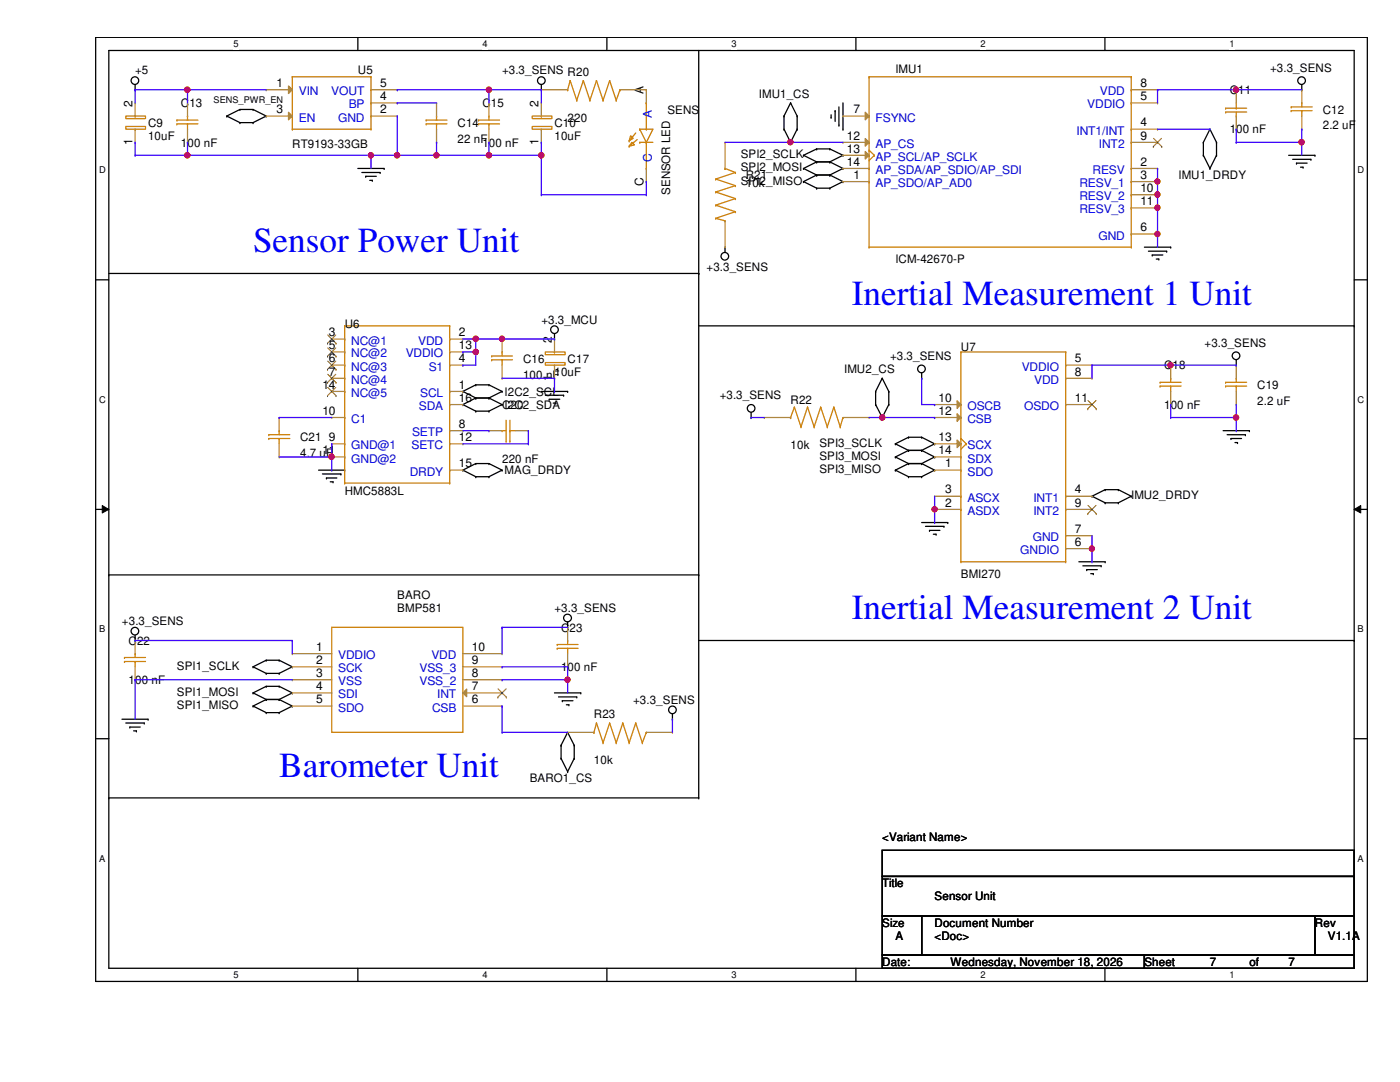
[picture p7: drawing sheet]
<svg xmlns="http://www.w3.org/2000/svg" width="279mm" height="216mm" viewBox="0 0 279 216" stroke-linecap="round" stroke-linejoin="round" font-family="sans-serif">
<defs><g id="words">
<g font-size="7" fill="#00f">
<text x="50.5" y="50.3">Sensor Power Unit</text>
<text x="170" y="60.8">Inertial Measurement 1 Unit</text>
<text x="170" y="123.6">Inertial Measurement 2 Unit</text>
<text x="55.7" y="155">Barometer Unit</text>
</g>
<g font-size="2.4">
<text x="55.2" y="17.4">1</text>
<text x="75.9" y="17.4">5</text>
<text x="227.6" y="17.4">8</text>
<text x="26.4" y="21.3" transform="rotate(-90 26.4 21.3)">2</text>
<text x="55.2" y="22.6">3</text>
<text x="75.9" y="22.6">2</text>
<text x="75.9" y="20">4</text>
<text x="107.5" y="21.3" transform="rotate(-90 107.5 21.3)">2</text>
<text x="128.4" y="18.7" transform="rotate(-90 128.4 18.7)">A</text>
<text x="170.3" y="22.6">7</text>
<text x="227.6" y="20">5</text>
<text x="26.4" y="29" transform="rotate(-90 26.4 29)">1</text>
<text x="107.5" y="29" transform="rotate(-90 107.5 29)">1</text>
<text x="169" y="27.9">12</text>
<text x="227.6" y="25.2">4</text>
<text x="227.6" y="27.9">9</text>
<text x="169" y="30.4">13</text>
<text x="169" y="33.1">14</text>
<text x="170.3" y="35.7">1</text>
<text x="227.6" y="33.1">2</text>
<text x="227.6" y="35.7">3</text>
<text x="128.4" y="37.2" transform="rotate(-90 128.4 37.2)">C</text>
<text x="227.6" y="38.3">10</text>
<text x="227.6" y="40.9">11</text>
<text x="227.6" y="46.1">6</text>
<text x="65.7" y="67.1">3</text>
<text x="65.7" y="69.7">5</text>
<text x="91.6" y="67.1">2</text>
<text x="91.6" y="69.7">13</text>
<text x="110.1" y="68.4" transform="rotate(-90 110.1 68.4)">2</text>
<text x="64.3" y="77.6">14</text>
<text x="65.7" y="72.3">6</text>
<text x="65.7" y="74.9">7</text>
<text x="91.6" y="77.6">1</text>
<text x="91.6" y="72.3">4</text>
<text x="110.1" y="76" transform="rotate(-90 110.1 76)">1</text>
<text x="214.5" y="72.3">5</text>
<text x="214.5" y="74.9">8</text>
<text x="64.3" y="82.8">10</text>
<text x="91.6" y="80.2">16</text>
<text x="187.3" y="80.2">10</text>
<text x="187.3" y="82.8">12</text>
<text x="214.5" y="80.2">11</text>
<text x="65.7" y="88">9</text>
<text x="91.6" y="85.4">8</text>
<text x="91.6" y="88">12</text>
<text x="187.3" y="88">13</text>
<text x="64.3" y="90.6">11</text>
<text x="91.6" y="93.3">15</text>
<text x="187.3" y="90.6">14</text>
<text x="188.6" y="93.3">1</text>
<text x="188.6" y="101.1">2</text>
<text x="188.6" y="98.5">3</text>
<text x="214.5" y="98.5">4</text>
<text x="214.5" y="101.1">9</text>
<text x="214.5" y="106.3">7</text>
<text x="214.5" y="108.9">6</text>
<text x="63.1" y="129.9">1</text>
<text x="94.2" y="129.9">10</text>
<text x="63.1" y="132.5">2</text>
<text x="63.1" y="135.1">3</text>
<text x="63.1" y="137.7">4</text>
<text x="94.2" y="137.7">7</text>
<text x="94.2" y="135.1">8</text>
<text x="94.2" y="132.5">9</text>
<text x="63.1" y="140.3">5</text>
<text x="94.2" y="140.3">6</text>
</g>
<g font-size="2.4" fill="#00c">
<text x="59.6" y="19">VIN</text>
<text x="66.1" y="19">VOUT</text>
<text x="69.6" y="21.6">BP</text>
<text x="130.1" y="23.5" transform="rotate(-90 130.1 23.5)">A</text>
<text x="217" y="21.6">VDDIO</text>
<text x="219.5" y="19">VDD</text>
<text x="59.6" y="24.3">EN</text>
<text x="67.5" y="24.3">GND</text>
<text x="174.8" y="24.3">FSYNC</text>
<text x="174.8" y="29.5">AP_CS</text>
<text x="214.8" y="26.9">INT1/INT</text>
<text x="219.3" y="29.5">INT2</text>
<text x="130.1" y="32.3" transform="rotate(-90 130.1 32.3)">C</text>
<text x="174.8" y="32.1">AP_SCL/AP_SCLK</text>
<text x="174.8" y="34.7">AP_SDA/AP_SDIO/AP_SDI</text>
<text x="218.1" y="34.7">RESV</text>
<text x="174.8" y="37.3">AP_SDO/AP_AD0</text>
<text x="215.4" y="37.3">RESV_1</text>
<text x="215.4" y="40">RESV_2</text>
<text x="215.4" y="42.6">RESV_3</text>
<text x="219.2" y="47.8">GND</text>
<text x="70.1" y="68.7">NC@1</text>
<text x="70.1" y="71.3">NC@2</text>
<text x="81" y="71.3">VDDIO</text>
<text x="83.5" y="68.7">VDD</text>
<text x="70.1" y="74">NC@3</text>
<text x="70.1" y="76.6">NC@4</text>
<text x="85.6" y="74">S1</text>
<text x="203.9" y="74">VDDIO</text>
<text x="206.4" y="76.6">VDD</text>
<text x="70.1" y="79.2">NC@5</text>
<text x="83.6" y="81.8">SDA</text>
<text x="83.9" y="79.2">SCL</text>
<text x="193.1" y="81.8">OSCB</text>
<text x="204.4" y="81.8">OSDO</text>
<text x="70.1" y="89.7">GND@1</text>
<text x="70.1" y="84.4">C1</text>
<text x="82.1" y="89.7">SETC</text>
<text x="82.3" y="87">SETP</text>
<text x="193.1" y="84.4">CSB</text>
<text x="193.1" y="89.7">SCX</text>
<text x="70.1" y="92.3">GND@2</text>
<text x="81.8" y="94.9">DRDY</text>
<text x="193.1" y="94.9">SDO</text>
<text x="193.1" y="92.3">SDX</text>
<text x="193.1" y="100.1">ASCX</text>
<text x="206.2" y="100.1">INT1</text>
<text x="193.1" y="102.7">ASDX</text>
<text x="206.1" y="108">GND</text>
<text x="206.2" y="102.7">INT2</text>
<text x="203.6" y="110.6">GNDIO</text>
<text x="67.5" y="131.5">VDDIO</text>
<text x="86.1" y="131.5">VDD</text>
<text x="67.5" y="134.2">SCK</text>
<text x="67.5" y="136.7">VSS</text>
<text x="83.7" y="136.7">VSS_2</text>
<text x="83.7" y="134.2">VSS_3</text>
<text x="67.5" y="139.4">SDI</text>
<text x="67.5" y="142">SDO</text>
<text x="86.2" y="142">CSB</text>
<text x="87.2" y="139.4">INT</text>
</g>
<g font-size="2.3">
<text x="27" y="14.9">+5</text>
<text x="71.4" y="14.9">U5</text>
<text x="100.2" y="14.9">+3.3_SENS R20</text>
<text x="178.7" y="14.6">IMU1</text>
<text x="253.5" y="14.3">+3.3_SENS</text>
<text x="36.1" y="21.4">C13</text>
<text x="96.3" y="21.4">C15</text>
<text x="133.2" y="22.7">SENS</text>
<text x="151.5" y="19.6">IMU1_CS</text>
<text x="245.4" y="18.8">C11</text>
<text x="264" y="22.7">C12</text>
<text x="29.5" y="25.3">C9</text>
<text x="29.5" y="27.9">10uF</text>
<text x="36.1" y="29.3">100 nF</text>
<text x="58.3" y="29.5">RT9193-33GB</text>
<text x="91.3" y="28.4">22 nF</text>
<text x="91.3" y="25.3">C14</text>
<text x="96.3" y="29.3">100 nF</text>
<text x="110.7" y="25.3">C10</text>
<text x="110.7" y="27.9">10uF</text>
<text x="113.3" y="24.3">220</text>
<text x="245.4" y="26.6">100 nF</text>
<text x="264" y="25.8">2.2 uF</text>
<text x="147.8" y="31.6">SPI2_SCLK</text>
<text x="147.8" y="34.2">SPI2_MOSI</text>
<text x="148.8" y="35.8">R21</text>
<text x="235.2" y="35.8">IMU1_DRDY</text>
<text x="133.8" y="38.9" transform="rotate(-90 133.8 38.9)">SENSOR LED</text>
<text x="147.8" y="36.8">SPI2_MISO</text>
<text x="148.8" y="37.3">10k</text>
<text x="178.7" y="52.5">ICM-42670-P</text>
<text x="141" y="54.1">+3.3_SENS</text>
<text x="68.8" y="65.4">U6</text>
<text x="108" y="64.6">+3.3_MCU</text>
<text x="177.6" y="71.9">+3.3_SENS</text>
<text x="191.8" y="70.1">U7</text>
<text x="240.4" y="69.3">+3.3_SENS</text>
<text x="104.4" y="75.6">100 nF10uF</text>
<text x="104.4" y="72.4">C16</text>
<text x="113.3" y="72.4">C17</text>
<text x="168.5" y="74.5">IMU2_CS</text>
<text x="232.3" y="73.7">C18</text>
<text x="250.9" y="77.6">C19</text>
<text x="100.2" y="81.6">C20</text>
<text x="100.7" y="79">I2C2_SCL</text>
<text x="100.7" y="81.6">I2C2_SDA</text>
<text x="143.6" y="79.7">+3.3_SENS</text>
<text x="157.8" y="80.5">R22</text>
<text x="232.3" y="81.6">100 nF</text>
<text x="250.9" y="80.8">2.2 uF</text>
<text x="59.9" y="88.1">C21</text>
<text x="157.8" y="89.7">10k</text>
<text x="163.5" y="89.2">SPI3_SCLK</text>
<text x="59.9" y="91.2">4.7 uF</text>
<text x="100.2" y="92.3">220 nF</text>
<text x="100.7" y="94.7">MAG_DRDY</text>
<text x="163.5" y="91.8">SPI3_MOSI</text>
<text x="163.5" y="94.4">SPI3_MISO</text>
<text x="68.8" y="98.8">HMC5883L</text>
<text x="225.8" y="99.6">IMU2_DRDY</text>
<text x="79.3" y="119.5">BARO</text>
<text x="191.8" y="115.3">BMI270</text>
<text x="24.3" y="124.7">+3.3_SENS</text>
<text x="79.3" y="122.1">BMP581</text>
<text x="110.7" y="122.1">+3.3_SENS</text>
<text x="25.7" y="128.7">C22</text>
<text x="112" y="126">C23</text>
<text x="25.7" y="136.5">100 nF</text>
<text x="35.3" y="133.6">SPI1_SCLK</text>
<text x="112" y="133.9">100 nF</text>
<text x="35.3" y="138.9">SPI1_MOSI</text>
<text x="35.3" y="141.5">SPI1_MISO</text>
<text x="118.5" y="143.3">R23</text>
<text x="126.4" y="140.4">+3.3_SENS</text>
<text x="118.5" y="152.4">10k</text>
<text x="105.7" y="156.1">BARO1_CS</text>
<text x="176.1" y="167.9">&lt;Variant Name&gt;</text>
<text x="176.1" y="177">Title</text>
<text x="186.5" y="179.7">Sensor Unit</text>
<text x="176.1" y="184.9">Size</text>
<text x="186.5" y="184.9">Document Number</text>
<text x="262.4" y="184.9">Rev</text>
<text x="178.7" y="187.5">A</text>
<text x="186.5" y="187.5">&lt;Doc&gt;</text>
<text x="265" y="187.5">V1.1A</text>
<text x="176.1" y="192.7">Date:</text>
<text x="189.7" y="192.7">Wednesday, November 18, 2026</text>
<text x="228.4" y="192.7">Sheet</text>
<text x="241.5" y="192.7">7</text>
<text x="249.3" y="192.7">of</text>
<text x="257.2" y="192.7">7</text>
</g>
<g font-size="1.9">
<text x="46.6" y="9.4">5</text>
<text x="96.3" y="9.4">4</text>
<text x="146" y="9.4">3</text>
<text x="195.7" y="9.4">2</text>
<text x="245.4" y="9.4">1</text>
<text x="19.8" y="34.6">D</text>
<text x="270.9" y="34.6">D</text>
<text x="19.8" y="80.3">C</text>
<text x="270.9" y="80.3">C</text>
<text x="19.8" y="126.2">B</text>
<text x="270.9" y="126.2">B</text>
<text x="19.8" y="171.9">A</text>
<text x="270.9" y="171.9">A</text>
<text x="46.6" y="195.2">5</text>
<text x="96.3" y="195.2">4</text>
<text x="146" y="195.2">3</text>
<text x="195.7" y="195.2">2</text>
<text x="245.4" y="195.2">1</text>
</g>
<text font-size="1.8" x="42.6" y="20.6">SENS_PWR_EN</text>
</g></defs>
<path d="M19.1 7.5h253.8v188.3h-253.8zM21.7 10.1h248.6v183.1h-248.6z" fill="none" stroke="#000" stroke-width=".25"/>
<g fill="#fff">
<path d="M46.6 7.7h1v2.1h-1z"/>
<path d="M46.6 193.5h1v2.1h-1z"/>
</g>
<path d="M71.4 7.5v2.6M71.4 193.2v2.6" fill="none" stroke="#000" stroke-width=".25"/>
<g fill="#fff">
<path d="M96.3 7.7h1v2.1h-1z"/>
<path d="M96.3 193.5h1v2.1h-1z"/>
</g>
<path d="M121.1 7.5v2.6M121.1 193.2v2.6" fill="none" stroke="#000" stroke-width=".25"/>
<g fill="#fff">
<path d="M146 7.7h1v2.1h-1z"/>
<path d="M146 193.5h1v2.1h-1z"/>
</g>
<path d="M170.8 7.5v2.6M170.8 193.2v2.6" fill="none" stroke="#000" stroke-width=".25"/>
<g fill="#fff">
<path d="M195.7 7.7h1v2.1h-1z"/>
<path d="M195.7 193.5h1v2.1h-1z"/>
</g>
<path d="M220.5 7.5v2.6M220.5 193.2v2.6" fill="none" stroke="#000" stroke-width=".25"/>
<g fill="#fff">
<path d="M245.4 7.7h1v2.1h-1z"/>
<path d="M245.4 193.5h1v2.1h-1z"/>
<path d="M19.8 32.9h1.3v2.1h-1.3z"/>
<path d="M270.9 32.9h1.3v2.1h-1.3z"/>
<path d="M19.8 78.7h1.3v2.1h-1.3z"/>
<path d="M270.9 78.7h1.3v2.1h-1.3z"/>
</g>
<path d="M19.1 55.8h2.6M270.3 55.8h2.6" fill="none" stroke="#000" stroke-width=".25"/>
<g fill="#fff">
<path d="M19.8 124.5h1.2v2.1h-1.2z"/>
<path d="M270.9 124.5h1.3v2.1h-1.3z"/>
</g>
<path d="M19.1 101.6h2.6M270.3 101.6h2.6" fill="none" stroke="#000" stroke-width=".25"/>
<path d="M20.4 100.9l1.3 .7-1.3 .8zM270.3 101.6l1.3-.7v1.5z" fill="#000"/>
<path d="M20.4 100.9l1.3 .7-1.3 .8zM270.3 101.6l1.3-.7v1.5z" fill="none" stroke="#000" stroke-width=".2"/>
<g fill="#fff">
<path d="M19.8 170.3h1.2v2h-1.2z"/>
<path d="M270.9 170.3h1.3v2h-1.3z"/>
</g>
<g fill="none" stroke="#000" stroke-width=".25">
<path d="M27 17.9h.1M27 16.9v1M108 17.9h.1M108 16.9v1M139.4 10.1v149.1M259.8 17.9h.1M259.8 16.9v1M45.3 23.2h.1M45.3 23.2l2.6 1.3M47.9 24.5h.1M47.9 21.8h.1M47.9 24.5h2.6"/>
<path d="M47.9 21.8l-2.6 1.4M47.9 21.8h2.6M50.5 24.5h.1M50.5 21.8h.1M50.5 21.8l2.6 1.4M53.1 23.2h.1M53.1 23.2l-2.6 1.3M71.4 33.6h5.3M72.2 34.4h3.7M73 35.2h.1M73 35.2h2.1M73.8 36h.5"/>
<path d="M74.3 36h.1M75.9 34.4h.1M76.7 33.6h.1M156.5 25.8h.1M156.5 23.2h.1M156.5 25.8l1.3 2.6M156.5 23.2v2.6M157.8 20.5h.1M157.8 28.4h.1M157.8 20.5l-1.3 2.7M157.8 20.5l1.3 2.7M159.1 23.2h.1"/>
<path d="M159.1 25.8h.1M159.1 23.2v2.6M159.1 25.8l-1.3 2.6M160.4 31h.1M160.4 33.6h.1M160.4 36.2h.1M160.4 31l2.6 1.3M160.4 33.6l2.6 1.3M160.4 36.2l2.6 1.3M163 32.3h.1M163 29.7h.1M163 34.9h.1"/>
<path d="M163 37.5h.1M163 32.3h2.6M163 29.7l-2.6 1.3M163 29.7h2.6M163 34.9h2.6M163 32.3l-2.6 1.3M163 37.5h2.6M163 34.9l-2.6 1.3M165.6 32.3h.1M165.6 29.7h.1M165.6 34.9h.1M165.6 37.5h.1"/>
<path d="M165.6 29.7l2.6 1.3M165.6 32.3l2.6 1.3M165.6 34.9l2.6 1.3M165.9 23.4h.1M165.9 22.9v.5M166.7 22.1h.1M166.7 22.1v2.1M167.4 25h.1M167.4 21.3v3.7M168.2 31h.1M168.2 33.6h.1M168.2 36.2h.1"/>
<path d="M168.2 25.8h.1M168.2 31l-2.6 1.3M168.2 33.6l-2.6 1.3M168.2 36.2l-2.6 1.3M168.2 20.5v5.3M240.2 31h.1M240.2 28.4h.1M240.2 31l1.3 2.6M240.2 28.4v2.6M241.5 33.6h.1M241.5 25.8h.1M241.5 25.8l1.3 2.6"/>
<path d="M241.5 25.8l-1.3 2.6M242.8 28.4h.1M242.8 31h.1M242.8 28.4v2.6M242.8 31l-1.3 2.6M257.2 31h5.2M258 31.8h3.6M258.7 32.6h.1M258.7 32.6h2.2M259.5 33.4h.6M260.1 33.4h.1M261.6 31.8h.1"/>
<path d="M262.4 31h.1M21.7 54.6h117.7M139.4 54.6h.1M144.7 49.3h.1M144.7 49.3v1.1M228.4 49.3h5.2M229.2 50.1h3.6M230 50.9h.1M230 50.9h2.1M230.8 51.7h.5M231.3 51.7h.1M232.8 50.1h.1"/>
<path d="M233.6 49.3h.1M92.4 78.1h.1M92.4 78.1l2.6 1.3M95 76.8h.1M95 79.4h.1M95 76.8l-2.6 1.3M95 76.8h2.6M95 79.4h2.6M95 79.4l-2.6 1.3M97.6 76.8h.1M97.6 79.4h.1M97.6 76.8l2.6 1.3"/>
<path d="M97.6 79.4l2.6 1.3M100.2 78.1h.1M100.2 78.1l-2.6 1.3M108 78.1h5.3M108.8 78.9h3.7M109.6 79.7h.1M109.6 79.7h2.1M110.7 67.6h.1M110.7 66.6v1M112.5 78.9h.1M113.3 78.1h.1M139.4 65h130.9"/>
<path d="M174.8 78.1h.1M174.8 78.1v2.6M176.1 75.5h.1M176.1 75.5l-1.3 2.6M176.1 75.5l1.3 2.6M177.4 78.1h.1M177.4 78.1v2.6M183.9 75.5h.1M183.9 74.4v1.1M246.7 72.9h.1M246.7 71.8v1.1M270.3 65h.1"/>
<path d="M63.6 93.8h5.2M64.3 94.6h3.7M65.2 95.4h.1M65.2 95.4h2M65.9 96.1h.6M66.5 96.1h.1M68 94.6h.1M68.8 93.8h.1M92.4 80.7h.1M92.4 93.8h.1M92.4 80.7l2.6 1.3M92.4 93.8l2.6 1.3"/>
<path d="M95 82h.1M95 92.5h.1M95 95.1h.1M95 92.5h2.6M95 95.1h2.6M95 82h2.6M95 92.5l-2.6 1.3M97.6 82h.1M97.6 92.5h.1M97.6 95.1h.1M97.6 92.5l2.6 1.3M100.2 80.7h.1"/>
<path d="M100.2 93.8h.1M100.2 80.7l-2.6 1.3M100.2 93.8l-2.6 1.3M110.4 80.4h.5M110.9 80.4h.1M149.9 83.3h.1M149.9 82.3v1M174.8 80.7h.1M174.8 80.7l1.3 2.6M176.1 83.3h.1M177.4 80.7h.1M177.4 80.7l-1.3 2.6"/>
<path d="M178.7 88.6h.1M178.7 91.2h.1M178.7 93.8h.1M178.7 88.6l2.6 1.3M178.7 91.2l2.6 1.3M178.7 93.8l2.6 1.3M181.3 89.9h.1M181.3 87.2h.1M181.3 92.5h.1M181.3 95.1h.1M181.3 89.9h2.6M181.3 87.2l-2.6 1.4"/>
<path d="M181.3 87.2h2.6M181.3 92.5h2.6M181.3 89.9l-2.6 1.3M181.3 95.1h2.6M181.3 92.5l-2.6 1.3M183.9 89.9h.1M183.9 87.2h.1M183.9 92.5h.1M183.9 95.1h.1M183.9 87.2l2.6 1.4M183.9 89.9l2.6 1.3M183.9 92.5l2.6 1.3"/>
<path d="M186.5 88.6h.1M186.5 91.2h.1M186.5 93.8h.1M186.5 88.6l-2.6 1.3M186.5 91.2l-2.6 1.3M186.5 93.8l-2.6 1.3M217.9 99h.1M217.9 99l2.7 1.3M220.6 97.7h.1M220.6 97.7l-2.7 1.3M220.6 97.7h2.6M223.2 97.7h.1"/>
<path d="M223.2 97.7l2.6 1.3M225.8 99h.1M225.8 99l-2.6 1.3M244.1 85.9h5.2M244.9 86.7h3.6M245.7 87.5h.1M245.7 87.5h2.1M246.5 88.3h.5M247 88.3h.1M248.5 86.7h.1M249.3 85.9h.1M21.7 114.7h.1"/>
<path d="M21.7 114.7h117.7M139.4 114.7h.1M183.9 104.3h5.2M184.7 105h3.7M185.5 105.8h.1M185.5 105.8h2.1M186.3 106.6h.5M186.8 106.6h.1M188.4 105h.1M189.1 104.3h.1M215.3 112.1h5.3M216.1 112.9h3.7"/>
<path d="M216.9 113.7h.1M216.9 113.7h2.1M217.7 114.5h.5M218.2 114.5h.1M219.8 112.9h.1M220.6 100.3h.1M220.6 112.1h.1M220.6 100.3h2.6M223.2 100.3h.1M27 127.8h.1M27 126.7v1.1M50.5 133.1h.1"/>
<path d="M50.5 138.3h.1M50.5 133.1l2.6 1.3M50.5 138.3l2.6 1.3M53.1 134.4h.1M53.1 131.7h.1M53.1 139.6h.1M53.1 136.9h.1M53.1 134.4h2.6M53.1 131.7l-2.6 1.4M53.1 131.7h2.6M53.1 139.6h2.6M53.1 136.9l-2.6 1.4"/>
<path d="M53.1 136.9h2.6M53.1 139.6l-2.6 1.3M55.7 134.4h.1M55.7 131.7h.1M55.7 139.6h.1M55.7 136.9h.1M55.7 131.7l2.6 1.4M55.7 136.9l2.6 1.4M55.7 139.6l2.6 1.3M58.3 133.1h.1M58.3 138.3h.1M58.3 133.1l-2.6 1.3"/>
<path d="M58.3 138.3l-2.6 1.3M110.7 138.3h5.2M111.5 139.1h3.6M112.2 139.8h.1M112.2 139.8h2.1M113.3 125.2h.1M113.3 124.1v1.1M115.1 139.1h.1M115.9 138.3h.1M139.4 127.8h130.9M270.3 127.8h.1M19.1 147.4h2.6"/>
<path d="M21.7 159.2h.1M21.7 159.2h117.7M24.3 143.5h5.2M25.1 144.3h3.7M25.9 145.1h.1M25.9 145.1h2.1M26.7 145.8h.5M27.2 145.8h.1M28.8 144.3h.1M29.5 143.5h.1M50.5 140.9h.1M50.5 140.9l2.6 1.3"/>
<path d="M53.1 142.2h.1M53.1 142.2h2.6M55.7 142.2h.1M58.3 140.9h.1M58.3 140.9l-2.6 1.3M112 151.3h.1M112 148.7h.1M112 151.3l1.3 2.7M112 148.7v2.6M113 140.6h.5M113.3 154h.1M113.3 146.1h.1"/>
<path d="M113.3 146.1l1.3 2.6M113.3 146.1l-1.3 2.6M113.5 140.6h.1M114.6 148.7h.1M114.6 151.3h.1M114.6 148.7v2.6M114.6 151.3l-1.3 2.7M134.2 143.5h.1M134.2 142.5v1M139.4 159.2h.1M270.3 147.4h2.6M176.1 169.7h94.2v5.2h-94.2z"/>
<path d="M176.1 174.9h94.2v7.9h-94.2zM176.1 182.8h7.8v7.8h-7.8zM176.1 190.6h52.3v2.6h-52.3zM183.9 182.8h78.5v7.8h-78.5zM228.4 190.6h41.9v2.6h-41.9zM262.4 182.8h7.9v7.8h-7.9z"/>
<circle cx="26.9" cy="16.1" r=".76"/>
<circle cx="108" cy="16.1" r=".76"/>
<circle cx="259.8" cy="16.1" r=".76"/>
<circle cx="144.7" cy="51.1" r=".76"/>
<circle cx="110.7" cy="65.8" r=".76"/>
<circle cx="183.9" cy="73.6" r=".76"/>
<circle cx="246.7" cy="71" r=".76"/>
<circle cx="149.9" cy="81.5" r=".76"/>
<circle cx="26.9" cy="125.9" r=".76"/>
<circle cx="113.3" cy="123.3" r=".77"/>
<circle cx="134.2" cy="141.6" r=".76"/>
</g>
<g fill="none" stroke="#cc8006" stroke-width=".25">
<path d="M66.2 125.2h26.2v20.9h-26.2zM118.5 146.1h.1M119 144.3h.1M119 144.3l-.5 1.8M119 144.3l1.4 3.9M120.4 148.2h.1M121.7 144.3h.1M121.7 144.3l-1.3 3.9M121.7 144.3l1.3 3.9M123 148.2h.1M124.3 144.3h.1M124.3 144.3l-1.3 3.9"/>
<path d="M124.3 144.3l1.3 3.9M125.6 148.2h.1M126.9 144.3h.1M126.9 144.3l-1.3 3.9M126.9 144.3l1.3 3.9M128.2 148.2h.1M129 146.1h.1M129 146.1l-.8 2.1"/>
</g>
<g fill="none" stroke="#a84" stroke-width=".25">
<path d="M58.3 130.4h.1M58.3 133.1h.1M58.3 135.6h.1M58.3 138.3h.1M58.3 130.4h7.9M58.3 133.1h7.9M58.3 135.6h7.9M58.3 138.3h7.9M58.3 140.9h.1M58.3 140.9h7.9M92.4 140.9h7.8M100.2 140.9h.1"/>
<path d="M113.3 146.1h.1M113.3 146.1h5.2M129 146.1h5.2M134.2 146.1h.1"/>
</g>
<path d="M92.4 138.3l.7-.8v1.5z" fill="#a84"/>
<g fill="none" stroke="#a84" stroke-width=".25">
<path d="M168.2 36.2h.1M168.2 36.2h5.2M225.8 36.2h5.2M225.8 33.6h5.2M225.8 25.8h5.2M225.8 20.5h5.2M231 33.6h.1M231 36.2h.1M231 25.8h.1M231 20.5h.1M225.8 46.7h5.2M231 46.7h.1"/>
<path d="M92.4 138.3l.7-.8v1.5zM92.4 138.3h7.8M92.4 135.6h7.8M92.4 133.1h7.8M92.4 130.4h7.8M100.2 138.3h.1M100.2 135.6h.1M100.2 133.1h.1M100.2 130.4h.1"/>
</g>
<path d="M99.4 139.1h.1M99.4 137.5l1.6 1.6M101 137.5l-1.6 1.6M101 139.1h.1" fill="none" stroke="#804000" stroke-width=".2"/>
<g fill="none" stroke="#cc8006" stroke-width=".25">
<path d="M173.4 15.3h.1M173.4 15.3v34M173.4 15.3h52.4M225.8 15.3h.1M225.8 17.9h.1M225.8 15.3v34M173.4 36.2h.1M173.4 28.4h.1M173.4 30h.1M173.4 31h.1M173.4 33.6h.1M173.4 23.2h.1"/>
<path d="M173.4 30l1.1 1M174.5 31h.1M174.5 31l-1.1 1M225.8 20.5h.1M225.8 33.6h.1M225.8 25.8h.1M225.8 28.4h.1M225.8 36.2h.1M225.8 38.9h.1M173.4 49.3h.1M173.4 49.3h52.4M225.8 49.3h.1"/>
<path d="M225.8 46.7h.1M225.8 41.5h.1"/>
</g>
<path d="M172.7 22.4l.7 .8-.7 .7z" fill="#a84"/>
<path d="M225.8 17.9h5.2M231 17.9h.1M168.2 23.2h.1M168.2 23.2h5.2M172.7 22.4l.7 .8-.7 .7zM225.8 28.4h5.2M225.8 38.9h5.2M231 28.4h.1M231 38.9h.1M225.8 41.5h5.2M231 41.5h.1" fill="none" stroke="#a84" stroke-width=".25"/>
<path d="M230.2 29.3h.1M230.2 27.6l1.7 1.7M231.8 27.6l-1.6 1.7M231.9 29.3h.1" fill="none" stroke="#804000" stroke-width=".2"/>
<path d="M172.7 27.6l.7 .8-.7 .8z" fill="#a84"/>
<path d="M168.2 28.4h.1M168.2 28.4h5.2M172.7 27.6l.7 .8-.7 .8z" fill="none" stroke="#a84" stroke-width=".25"/>
<path d="M172.7 30.2l.7 .8-.7 .7z" fill="#a84"/>
<g fill="none" stroke="#a84" stroke-width=".25">
<path d="M97.6 28.4h.1M97.6 20.5h.1M97.6 20.5v2.7M97.6 25.8v2.6M168.2 31h.1M168.2 33.6h.1M168.2 31h5.2M168.2 33.6h5.2M172.7 30.2l.7 .8-.7 .7zM100.2 75.5h.1M100.2 67.6h.1M100.2 67.6v2.6"/>
<path d="M100.2 72.9v2.6M212.7 72.9h5.2M212.7 75.5h5.2M217.9 72.9h.1M217.9 75.5h.1M55.7 91.2h.1M55.7 83.3h.1M55.7 83.3v2.6M55.7 88.6v2.6M186.5 93.8h.1M186.5 99h.1M186.5 93.8h5.3"/>
<path d="M186.5 99h5.3M212.7 99h5.2M217.9 99h.1M186.5 101.6h.1M186.5 101.6h5.3M212.7 101.6h5.2M212.7 109.5h5.2M212.7 106.9h5.2M217.9 109.5h.1M217.9 106.9h.1M217.9 101.6h.1M27 135.6h.1"/>
<path d="M27 127.8h.1M27 127.8v2.6M27 133.1v2.5M113.3 133.1h.1M113.3 125.2h.1M113.3 125.2v2.6M113.3 130.4v2.7"/>
</g>
<g fill="none" stroke="#cc8006" stroke-width=".25">
<path d="M95.5 24.7h.1M95.5 24h.1M95.5 24.7h4.2M95.5 24h4.2M97.6 23.2h.1M97.6 24.7h.1M97.6 23.2v.8M97.6 24.7v1.1M98.1 71.8h.1M98.1 71h.1M98.1 71.8h4.2M98.1 71h4.2"/>
<path d="M100.2 70.2h.1M100.2 71.8h.1M100.2 70.2v.8M100.2 71.8v1.1M191.8 70.2h.1M191.8 70.2h20.9M191.8 70.2v41.9M212.7 70.2h.1M212.7 72.9h.1M212.7 75.5h.1M212.7 70.2v41.9M53.6 87.5h.1"/>
<path d="M53.6 86.7h.1M53.6 87.5h4.2M53.6 86.7h4.2M55.7 85.9h.1M55.7 87.5h.1M55.7 85.9v.8M55.7 87.5v1.1M191.8 93.8h.1M191.8 99h.1M191.8 83.3h.1M191.8 80.7h.1M191.8 87.5h.1"/>
<path d="M191.8 88.6h.1M191.8 91.2h.1M191.8 87.5l1 1.1M192.8 88.6h.1M192.8 88.6l-1 1M212.7 99h.1M212.7 80.7h.1M191.8 112.1h.1M191.8 101.6h.1M191.8 112.1h20.9M212.7 112.1h.1M212.7 109.5h.1"/>
<path d="M212.7 106.9h.1M212.7 101.6h.1M24.8 132h.1M24.8 131.2h.1M24.8 132h4.2M24.8 131.2h4.2M27 130.4h.1M27 132h.1M27 130.4v.8M27 132v1.1M111.2 129.4h.1M111.2 128.6h.1"/>
<path d="M111.2 129.4h4.2M111.2 128.6h4.2M113.3 127.8h.1M113.3 129.4h.1M113.3 127.8v.8M113.3 129.4v1"/>
</g>
<path d="M217.1 102.5h.1M217.1 100.8l1.7 1.7M218.7 100.8l-1.6 1.7M218.8 102.5h.1" fill="none" stroke="#804000" stroke-width=".2"/>
<path d="M191 80l.8 .7-.8 .8z" fill="#a84"/>
<path d="M191 80l.8 .7-.8 .8zM186.5 80.7h.1M186.5 80.7h5.3M212.7 80.7h5.2M217.9 80.7h.1" fill="none" stroke="#a84" stroke-width=".25"/>
<path d="M217.1 79.9l1.7 1.7M218.7 79.9l-1.6 1.7M217.1 81.6h.1M218.8 81.6h.1" fill="none" stroke="#804000" stroke-width=".2"/>
<path d="M191 82.5l.8 .8-.8 .8z" fill="#a84"/>
<path d="M186.5 83.3h.1M186.5 83.3h5.3M191 82.5l.8 .8-.8 .8z" fill="none" stroke="#a84" stroke-width=".25"/>
<path d="M191 87.8l.8 .8-.8 .7z" fill="#a84"/>
<g fill="none" stroke="#a84" stroke-width=".25">
<path d="M27 28.4h.1M27 20.5h.1M27 20.5v2.7M27 25.8v2.6M87.1 28.4h.1M87.1 20.5h.1M87.1 20.5v2.7M87.1 25.8v2.6M108 28.4h.1M108 20.5h.1M108 20.5v2.7M108 25.8v2.6"/>
<path d="M144.7 28.4h.1M144.7 28.4v5.2M144.7 49.3h.1M144.7 44.1v5.2M66.2 67.6h.1M66.2 70.2h.1M66.2 72.9h.1M66.2 75.5h.1M66.2 78.1h.1M66.2 78.1h2.6M66.2 67.6h2.6M66.2 72.9h2.6"/>
<path d="M66.2 70.2h2.6M66.2 75.5h2.6M89.7 78.1h2.7M89.7 67.6h2.7M89.7 72.9h2.7M89.7 70.2h2.7M92.4 78.1h.1M92.4 67.6h.1M92.4 72.9h.1M92.4 70.2h.1M110.7 75.5h.1M110.7 67.6h.1"/>
<path d="M110.7 67.6v2.6M110.7 72.9v2.6M66.2 88.6h.1M66.2 83.3h.1M66.2 91.2h.1M66.2 88.6h2.6M66.2 91.2h2.6M66.2 83.3h2.6M89.7 88.6h2.7M89.7 85.9h2.7M89.7 93.8h2.7M89.7 80.7h2.7"/>
<path d="M92.4 85.9h.1M92.4 88.6h.1M92.4 93.8h.1M92.4 80.7h.1M97.6 85.9h.1M97.6 85.9h2.6M102.8 85.9h2.7M105.5 85.9h.1M186.5 88.6h.1M186.5 91.2h.1M186.5 88.6h5.3M186.5 91.2h5.3"/>
<path d="M191 87.8l.8 .8-.8 .7z"/>
</g>
<g fill="none" stroke="#cc8006" stroke-width=".25">
<path d="M58.3 15.3h.1M58.3 17.9h.1M58.3 15.3v10.5M58.3 15.3h15.7M74 15.3h.1M74 17.9h.1M74 15.3v10.5M25.1 25.2h3.9v.6h-3.9zM25.1 23.2h3.9v.5h-3.9zM27 23.2h.1M27 25.8h.1M58.3 25.8h.1"/>
<path d="M58.3 23.2h.1M58.3 25.8h15.7M74 25.8h.1M74 20.5h.1M74 23.2h.1M85 24.7h.1M85 24h.1M85 24.7h4.2M85 24h4.2M87.1 23.2h.1M87.1 24.7h.1M87.1 23.2v.8"/>
<path d="M87.1 24.7v1.1M106.2 25.2h4v.6h-4zM106.2 23.2h4v.5h-4zM108 23.2h.1M108 25.8h.1M142.8 38.3h.1M142.8 35.7h.1M142.8 38.3l4 1.3M142.8 35.7l4 1.3M144.7 33.6h.1M144.7 33.6l2.1 .8M146.8 39.6h.1"/>
<path d="M146.8 37h.1M146.8 34.4h.1M146.8 39.6l-4 1.3M146.8 37l-4 1.3M146.8 34.4l-4 1.3M142.8 43.6h.1M142.8 40.9h.1M142.8 43.6l1.9 .5M142.8 40.9l4 1.3M144.7 44.1h.1M146.8 42.2h.1M146.8 42.2l-4 1.4"/>
<path d="M68.8 65h.1M68.8 67.6h.1M68.8 70.2h.1M68.8 72.9h.1M68.8 75.5h.1M68.8 78.1h.1M68.8 65v31.4M68.8 65h20.9M89.7 65h.1M89.7 78.1h.1M89.7 67.6h.1M89.7 72.9h.1"/>
<path d="M89.7 70.2h.1M89.7 65v31.4M108.8 72.3h4v.6h-4zM108.8 70.2h4v.6h-4zM110.7 70.2h.1M110.7 72.9h.1M68.8 96.4h.1M68.8 88.6h.1M68.8 83.3h.1M68.8 91.2h.1M68.8 96.4h20.9M89.7 96.4h.1"/>
<path d="M89.7 85.9h.1M89.7 88.6h.1M89.7 93.8h.1M89.7 80.7h.1M100.2 85.9h.1M100.2 85.9h.8M101 88.1h.1M101 83.9v4.2M101.8 88.1h.1M101.8 85.9h.1M101.8 83.9v4.2M101.8 85.9h1"/>
</g>
<g fill="none" stroke="#804000" stroke-width=".2">
<path d="M65.4 68.5h.1M65.4 71.1h.1M65.4 73.7h.1M65.4 76.3h.1M65.4 79h.1M65.4 66.8l1.7 1.7M65.4 69.4l1.7 1.7M65.4 72.1l1.7 1.6M65.4 74.7l1.7 1.6M65.4 77.3l1.7 1.7M67 66.8l-1.6 1.7M67 69.4l-1.6 1.7"/>
<path d="M67 72.1l-1.6 1.6M67 74.7l-1.6 1.6M67 77.3l-1.6 1.7M67.1 68.5h.1M67.1 71.1h.1M67.1 73.7h.1M67.1 76.3h.1M67.1 79h.1"/>
</g>
<path d="M57.6 17.1l.7 .8-.7 .8z" fill="#a84"/>
<path d="M53.1 17.9h.1M53.1 17.9h5.2M57.6 17.1l.7 .8-.7 .8zM74 23.2h5.3M79.3 23.2h.1" fill="none" stroke="#a84" stroke-width=".25"/>
<path d="M57.6 22.4l.7 .8-.7 .7z" fill="#a84"/>
<g fill="none" stroke="#a84" stroke-width=".25">
<path d="M74 17.9h5.3M79.3 17.9h.1M108 17.9h.1M108 17.9h5.3M123.7 17.9h5.3M129 17.9h.1M129 17.9v2.6M246.7 17.9h.1M246.7 17.9v2.6M259.8 17.9h.1M259.8 17.9v2.6M37.4 28.4h.1"/>
<path d="M37.4 20.5h.1M37.4 20.5v2.7M37.4 25.8v2.6M53.1 23.2h.1M53.1 23.2h5.2M57.6 22.4l.7 .8-.7 .7zM74 20.5h5.3M79.3 20.5h.1M129 36.2h.1M129 33.6v2.6M246.7 25.8h.1M246.7 23.2v2.6"/>
<path d="M259.8 25.8h.1M259.8 23.2v2.6M233.6 72.9h.1M233.6 72.9v2.6M233.6 78.1v2.6M246.7 72.9h.1M246.7 72.9v2.6M246.7 78.1v2.6M152.5 83.3h.1M152.5 83.3h5.3M168.2 83.3h5.2M173.4 83.3h.1"/>
<path d="M233.6 80.7h.1M246.7 80.7h.1"/>
</g>
<g fill="none" stroke="#cc8006" stroke-width=".25">
<path d="M113.3 17.9h.1M113.8 16.1h.1M113.8 16.1l-.5 1.8M113.8 16.1l1.3 3.9M116.4 16.1h.1M116.4 16.1l-1.3 3.9M116.4 16.1l1.3 3.9M119 16.1h.1M119 16.1l-1.3 3.9M119 16.1l1.4 3.9M121.7 16.1h.1M121.7 16.1l-1.3 3.9"/>
<path d="M121.7 16.1l1.3 3.9M123.7 17.9h.1M123.7 17.9l-.7 2.1M35.3 24.7h.1M35.3 24h.1M35.3 24.7h4.2M35.3 24h4.2M37.4 23.2h.1M37.4 24.7h.1M37.4 23.2v.8M37.4 24.7v1.1M115.1 20h.1"/>
<path d="M117.7 20h.1M120.4 20h.1M123 20h.1M125.6 28.1h.1M125.6 29.2h.1M125.9 27.1l.5 .5-.8 .5zM126.1 28.4l.5 .5-1 .3zM126.9 26.5l-1.3 1.6M127.2 27.9l-1.6 1.3M127.7 25.8h.1M127.7 28.4h.1M127.7 25.8h2.6l-1.3 2.6"/>
<path d="M127.7 25.8l1.3 2.6M127.7 28.4h2.6M129 28.4h.1M129 25.8h.1M129 20.5h.1M129 33.6h.1M129 20.5v5.3M129 28.4v5.2M244.6 21.6h.1M244.6 22.4h.1M244.6 21.6h4.2M244.6 22.4h4.2"/>
<path d="M246.7 23.2h.1M246.7 21.6h.1M246.7 20.5v1.1M246.7 22.4v.8M257.7 22.1h.1M257.7 21.3h.1M257.7 22.1h4.2M257.7 21.3h4.2M259.8 20.5h.1M259.8 22.1h.1M259.8 20.5v.8M259.8 22.1v1.1"/>
<path d="M231.5 77h.1M231.5 76.3h.1M231.5 77h4.2M231.5 76.3h4.2M233.6 75.5h.1M233.6 77h.1M233.6 75.5v.8M233.6 77v1.1M244.6 77h.1M244.6 76.3h.1M244.6 77h4.2M244.6 76.3h4.2"/>
<path d="M246.7 75.5h.1M246.7 77h.1M246.7 75.5v.8M246.7 77v1.1M157.8 83.3h.1M158.5 81.2h.1M158.5 81.2l1.4 4M158.5 81.2l-.7 2.1M159.9 85.2h.1M161.2 81.2h.1M161.2 81.2l1.3 4M161.2 81.2l-1.3 4"/>
<path d="M162.5 85.2h.1M163.8 81.2h.1M163.8 81.2l1.3 4M163.8 81.2l-1.3 4M165.1 85.2h.1M166.4 81.2h.1M166.4 81.2l1.3 4M166.4 81.2l-1.3 4M167.7 85.2h.1M168.2 83.3h.1M168.2 83.3l-.5 1.9"/>
</g>
<path d="M37.4 17.9h.1M37.4 17.9v2.6" fill="none" stroke="#4200ff" stroke-width=".25"/>
<circle cx="37.4" cy="17.9" r=".51" fill="#f00"/>
<circle cx="37.4" cy="17.9" r=".51" fill="none" stroke="#f00" stroke-width=".25"/>
<path d="M27 17.9h.1M27 17.9v2.6M27 17.9h10.4M79.3 17.9h.1M79.3 17.9h18.3M27 31h.1M27 28.4h.1M27 28.4v2.6M37.4 28.4h.1M37.4 28.4v2.6h-10.4" fill="none" stroke="#4200ff" stroke-width=".25"/>
<circle cx="97.6" cy="17.9" r=".51" fill="#f00"/>
<circle cx="97.6" cy="17.9" r=".51" fill="none" stroke="#f00" stroke-width=".25"/>
<path d="M97.6 17.9h.1M97.6 17.9v2.6M97.6 17.9h10.4M108 17.9h.1M108 17.9v2.6M79.3 20.5h.1M79.3 20.5h7.8M87.1 28.4h.1M87.1 31h.1M87.1 28.4v2.6M87.1 31h10.5" fill="none" stroke="#4200ff" stroke-width=".25"/>
<circle cx="97.6" cy="31" r=".51" fill="#f00"/>
<circle cx="97.6" cy="31" r=".51" fill="none" stroke="#f00" stroke-width=".25"/>
<path d="M79.3 23.2h.1M79.3 31h.1M79.3 31h7.8M79.3 23.2v7.8M97.6 28.4h.1M97.6 31h.1M97.6 28.4v2.6M108 28.4h.1M108 28.4v2.6h-10.4" fill="none" stroke="#4200ff" stroke-width=".25"/>
<circle cx="87.1" cy="31" r=".5" fill="#f00"/>
<circle cx="87.1" cy="31" r=".5" fill="none" stroke="#f00" stroke-width=".25"/>
<circle cx="79.2" cy="31" r=".51" fill="#f00"/>
<circle cx="79.2" cy="31" r=".51" fill="none" stroke="#f00" stroke-width=".25"/>
<path d="M37.4 31h36.6M74 31h.1" fill="none" stroke="#4200ff" stroke-width=".25"/>
<circle cx="37.4" cy="31" r=".51" fill="#f00"/>
<circle cx="37.4" cy="31" r=".51" fill="none" stroke="#f00" stroke-width=".25"/>
<circle cx="74" cy="31" r=".5" fill="#f00"/>
<circle cx="74" cy="31" r=".5" fill="none" stroke="#f00" stroke-width=".25"/>
<path d="M74 31h.1M74 31v2.6M108 38.9h.1M108 31v7.9" fill="none" stroke="#4200ff" stroke-width=".25"/>
<circle cx="108" cy="31" r=".51" fill="#f00"/>
<circle cx="108" cy="31" r=".51" fill="none" stroke="#f00" stroke-width=".25"/>
<g fill="none" stroke="#4200ff" stroke-width=".25">
<path d="M108 38.9h21M129 38.9h.1M129 36.2h.1M129 36.2v2.7M27 135.6h.1M27 127.8h.1M27 135.6h31.3M27 135.6v7.9M27 127.8h31.3M58.3 127.8h.1M58.3 127.8v2.6M100.2 125.2h.1"/>
<path d="M100.2 133.1h.1M100.2 135.6h.1M100.2 135.6h13.1M100.2 125.2v5.2M100.2 125.2h13.1M100.2 133.1h13.1M113.3 133.1h.1M113.3 135.6h.1M113.3 133.1v5.2M100.2 140.9h.1M100.2 140.9v5.2"/>
</g>
<circle cx="113.2" cy="135.6" r=".5" fill="#f00"/>
<circle cx="113.2" cy="135.6" r=".5" fill="none" stroke="#f00" stroke-width=".25"/>
<path d="M231 17.9h.1M231 17.9h15.7M134.2 143.5h.1M134.2 143.5v2.6" fill="none" stroke="#4200ff" stroke-width=".25"/>
<circle cx="246.7" cy="17.9" r=".51" fill="#f00"/>
<circle cx="246.7" cy="17.9" r=".51" fill="none" stroke="#f00" stroke-width=".25"/>
<path d="M231 17.9h.1M231 17.9v2.6M246.7 17.9h.1M246.7 17.9h13.1M246.7 25.8h.1M246.7 28.4h.1M246.7 25.8v2.6M246.7 28.4h13.1M259.8 25.8h.1M259.8 28.4h.1M259.8 25.8v5.2" fill="none" stroke="#4200ff" stroke-width=".25"/>
<circle cx="259.8" cy="28.4" r=".51" fill="#f00"/>
<circle cx="259.8" cy="28.4" r=".51" fill="none" stroke="#f00" stroke-width=".25"/>
<path d="M231 33.6h.1M231 36.2h.1M231 25.8h10.5M231 33.6v5.3M241.5 25.8h.1" fill="none" stroke="#4200ff" stroke-width=".25"/>
<circle cx="231" cy="38.8" r=".5" fill="#f00"/>
<circle cx="231" cy="38.8" r=".5" fill="none" stroke="#f00" stroke-width=".25"/>
<circle cx="231" cy="36.2" r=".49" fill="#f00"/>
<circle cx="231" cy="36.2" r=".49" fill="none" stroke="#f00" stroke-width=".25"/>
<path d="M231 38.9h.1M231 38.9v7.8M231 41.5h.1" fill="none" stroke="#4200ff" stroke-width=".25"/>
<circle cx="231" cy="41.4" r=".5" fill="#f00"/>
<circle cx="231" cy="41.4" r=".5" fill="none" stroke="#f00" stroke-width=".25"/>
<path d="M231 46.7h.1M231 46.7v2.6" fill="none" stroke="#4200ff" stroke-width=".25"/>
<circle cx="231" cy="46.7" r=".5" fill="#f00"/>
<circle cx="231" cy="46.7" r=".5" fill="none" stroke="#f00" stroke-width=".25"/>
<path d="M144.7 28.4h13.1M157.8 28.4h.1" fill="none" stroke="#4200ff" stroke-width=".25"/>
<circle cx="157.7" cy="28.4" r=".51" fill="#f00"/>
<circle cx="157.7" cy="28.4" r=".51" fill="none" stroke="#f00" stroke-width=".25"/>
<path d="M217.9 72.9h28.8M233.6 72.9h.1M246.7 72.9h.1" fill="none" stroke="#4200ff" stroke-width=".25"/>
<circle cx="233.6" cy="72.9" r=".51" fill="#f00"/>
<circle cx="233.6" cy="72.9" r=".51" fill="none" stroke="#f00" stroke-width=".25"/>
<path d="M217.9 72.9h.1M217.9 72.9v2.6M217.9 109.5h.1M217.9 112.1h.1M217.9 106.9v5.2" fill="none" stroke="#4200ff" stroke-width=".25"/>
<circle cx="217.9" cy="109.5" r=".5" fill="#f00"/>
<circle cx="217.9" cy="109.5" r=".5" fill="none" stroke="#f00" stroke-width=".25"/>
<path d="M233.6 83.3h.1M233.6 83.3h13.1" fill="none" stroke="#4200ff" stroke-width=".25"/>
<circle cx="246.7" cy="83.3" r=".51" fill="#f00"/>
<circle cx="246.7" cy="83.3" r=".51" fill="none" stroke="#f00" stroke-width=".25"/>
<path d="M149.9 83.3h.1M149.9 83.3h2.6M173.4 83.3h2.7M176.1 83.3h.1M186.5 99v5.3M246.7 83.3h.1M246.7 80.7v2.6M186.5 101.6h.1M186.5 104.3h.1" fill="none" stroke="#4200ff" stroke-width=".25"/>
<circle cx="186.5" cy="101.6" r=".5" fill="#f00"/>
<circle cx="186.5" cy="101.6" r=".5" fill="none" stroke="#f00" stroke-width=".25"/>
<path d="M157.8 28.4h.1M157.8 28.4h10.4M183.9 75.5h.1M183.9 75.5v5.2h2.6M176.1 83.3h10.4M186.5 80.7h.1M186.5 83.3h.1M100.2 146.1h.1M100.2 146.1h13.1" fill="none" stroke="#4200ff" stroke-width=".25"/>
<circle cx="176.1" cy="83.3" r=".51" fill="#f00"/>
<circle cx="176.1" cy="83.3" r=".51" fill="none" stroke="#f00" stroke-width=".25"/>
<path d="M37.4 17.9h.1M37.4 17.9h15.7M74 31h.1M74 31h5.3M66.2 88.6h.1M66.2 93.8h.1M66.2 88.6v5.2M233.6 80.7h.1M233.6 80.7v2.6M246.7 85.9h.1M246.7 83.3v2.6" fill="none" stroke="#4200ff" stroke-width=".25"/>
<circle cx="66.2" cy="91.1" r=".51" fill="#f00"/>
<circle cx="66.2" cy="91.1" r=".51" fill="none" stroke="#f00" stroke-width=".25"/>
<path d="M92.4 67.6h2.6M95 67.6h.1M92.4 85.9h5.2M92.4 88.6h13.1M97.6 85.9h.1M105.5 88.6h.1M105.5 85.9h.1M105.5 85.9v2.7" fill="none" stroke="#4200ff" stroke-width=".25"/>
<circle cx="95" cy="67.6" r=".51" fill="#f00"/>
<circle cx="95" cy="67.6" r=".51" fill="none" stroke="#f00" stroke-width=".25"/>
<path d="M100.2 67.6h10.5M110.7 67.6h.1" fill="none" stroke="#4200ff" stroke-width=".25"/>
<circle cx="100.2" cy="67.6" r=".5" fill="#f00"/>
<circle cx="100.2" cy="67.6" r=".5" fill="none" stroke="#f00" stroke-width=".25"/>
<path d="M95 67.6h.1M95 70.2h.1M95 67.6v5.3M100.2 75.5h10.5M110.7 75.5h.1M110.7 78.1h.1M110.7 75.5v2.6" fill="none" stroke="#4200ff" stroke-width=".25"/>
<circle cx="95" cy="70.2" r=".51" fill="#f00"/>
<circle cx="95" cy="70.2" r=".51" fill="none" stroke="#f00" stroke-width=".25"/>
<path d="M92.4 70.2h.1M92.4 72.9h.1M92.4 70.2h2.6M92.4 72.9h2.6M95 67.6h5.2M100.2 67.6h.1M55.7 83.3h.1M55.7 83.3h10.5M55.7 91.2h10.5M66.2 91.2h.1" fill="none" stroke="#4200ff" stroke-width=".25"/>
<circle cx="37.4" cy="17.9" r=".51" fill="#f00"/>
<circle cx="37.4" cy="17.9" r=".51" fill="none" stroke="#f00" stroke-width=".25"/>
<circle cx="97.6" cy="17.9" r=".51" fill="#f00"/>
<circle cx="97.6" cy="17.9" r=".51" fill="none" stroke="#f00" stroke-width=".25"/>
<circle cx="97.6" cy="31" r=".51" fill="#f00"/>
<circle cx="97.6" cy="31" r=".51" fill="none" stroke="#f00" stroke-width=".25"/>
<circle cx="87.1" cy="31" r=".5" fill="#f00"/>
<circle cx="87.1" cy="31" r=".5" fill="none" stroke="#f00" stroke-width=".25"/>
<circle cx="79.2" cy="31" r=".51" fill="#f00"/>
<circle cx="79.2" cy="31" r=".51" fill="none" stroke="#f00" stroke-width=".25"/>
<circle cx="37.4" cy="31" r=".51" fill="#f00"/>
<circle cx="37.4" cy="31" r=".51" fill="none" stroke="#f00" stroke-width=".25"/>
<circle cx="74" cy="31" r=".5" fill="#f00"/>
<circle cx="74" cy="31" r=".5" fill="none" stroke="#f00" stroke-width=".25"/>
<circle cx="108" cy="31" r=".51" fill="#f00"/>
<circle cx="108" cy="31" r=".51" fill="none" stroke="#f00" stroke-width=".25"/>
<circle cx="113.2" cy="135.6" r=".5" fill="#f00"/>
<circle cx="113.2" cy="135.6" r=".5" fill="none" stroke="#f00" stroke-width=".25"/>
<circle cx="246.7" cy="17.9" r=".51" fill="#f00"/>
<circle cx="246.7" cy="17.9" r=".51" fill="none" stroke="#f00" stroke-width=".25"/>
<circle cx="259.8" cy="28.4" r=".51" fill="#f00"/>
<circle cx="259.8" cy="28.4" r=".51" fill="none" stroke="#f00" stroke-width=".25"/>
<circle cx="231" cy="38.8" r=".5" fill="#f00"/>
<circle cx="231" cy="38.8" r=".5" fill="none" stroke="#f00" stroke-width=".25"/>
<circle cx="231" cy="36.2" r=".49" fill="#f00"/>
<circle cx="231" cy="36.2" r=".49" fill="none" stroke="#f00" stroke-width=".25"/>
<circle cx="231" cy="41.4" r=".5" fill="#f00"/>
<circle cx="231" cy="41.4" r=".5" fill="none" stroke="#f00" stroke-width=".25"/>
<circle cx="231" cy="46.7" r=".5" fill="#f00"/>
<circle cx="231" cy="46.7" r=".5" fill="none" stroke="#f00" stroke-width=".25"/>
<circle cx="157.7" cy="28.4" r=".51" fill="#f00"/>
<circle cx="157.7" cy="28.4" r=".51" fill="none" stroke="#f00" stroke-width=".25"/>
<circle cx="233.6" cy="72.9" r=".51" fill="#f00"/>
<circle cx="233.6" cy="72.9" r=".51" fill="none" stroke="#f00" stroke-width=".25"/>
<circle cx="217.9" cy="109.5" r=".5" fill="#f00"/>
<circle cx="217.9" cy="109.5" r=".5" fill="none" stroke="#f00" stroke-width=".25"/>
<circle cx="246.7" cy="83.3" r=".51" fill="#f00"/>
<circle cx="246.7" cy="83.3" r=".51" fill="none" stroke="#f00" stroke-width=".25"/>
<circle cx="186.5" cy="101.6" r=".5" fill="#f00"/>
<circle cx="186.5" cy="101.6" r=".5" fill="none" stroke="#f00" stroke-width=".25"/>
<circle cx="176.1" cy="83.3" r=".51" fill="#f00"/>
<circle cx="176.1" cy="83.3" r=".51" fill="none" stroke="#f00" stroke-width=".25"/>
<circle cx="66.2" cy="91.1" r=".51" fill="#f00"/>
<circle cx="66.2" cy="91.1" r=".51" fill="none" stroke="#f00" stroke-width=".25"/>
<circle cx="95" cy="67.6" r=".51" fill="#f00"/>
<circle cx="95" cy="67.6" r=".51" fill="none" stroke="#f00" stroke-width=".25"/>
<circle cx="100.2" cy="67.6" r=".5" fill="#f00"/>
<circle cx="100.2" cy="67.6" r=".5" fill="none" stroke="#f00" stroke-width=".25"/>
<circle cx="95" cy="70.2" r=".51" fill="#f00"/>
<circle cx="95" cy="70.2" r=".51" fill="none" stroke="#f00" stroke-width=".25"/>
<use href="#words"/>
</svg>
